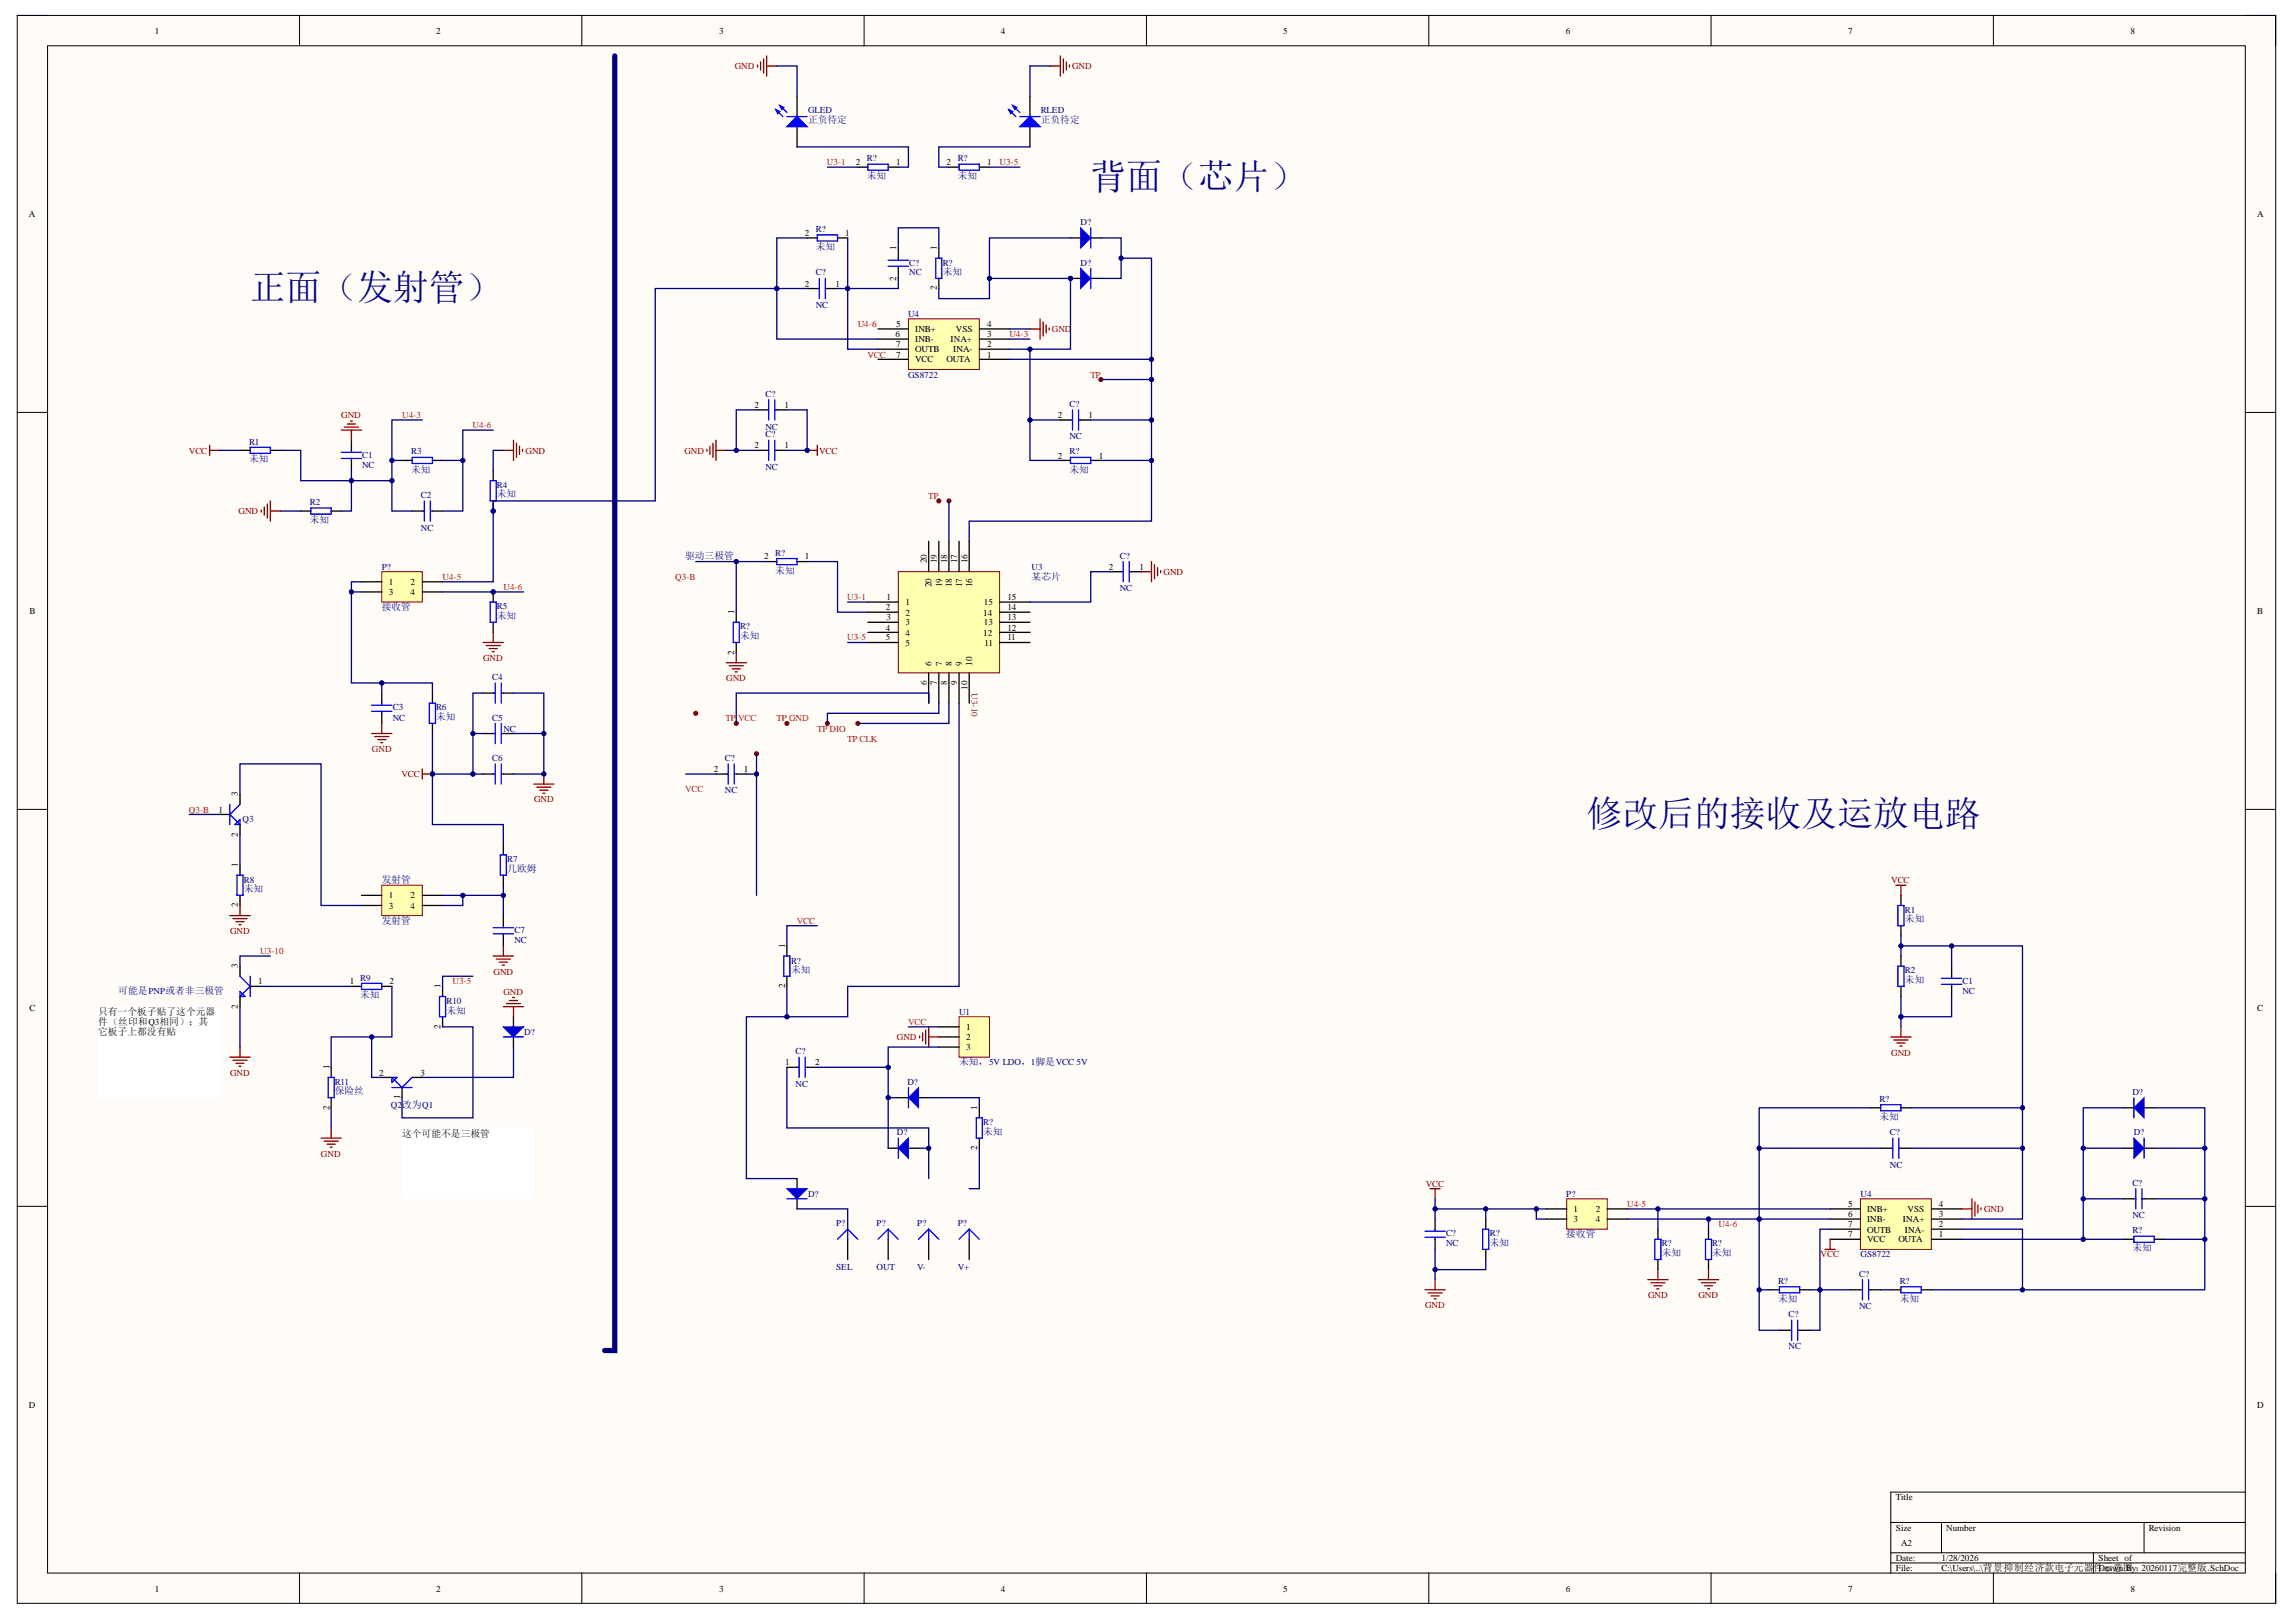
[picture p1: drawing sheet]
<svg xmlns="http://www.w3.org/2000/svg" width="297mm" height="210mm" viewBox="0 0 297 210" stroke-linecap="round" stroke-linejoin="round" font-family="sans-serif">
<defs><g id="words">
<g font-size="4.6" fill="#000080">
<text x="141.1" y="24.5">背面（芯片）</text>
<text x="32.3" y="38.9">正面（发射管）</text>
<text x="205.3" y="106.9">修改后的接收及运放电路</text>
</g>
<g font-size="1.3" fill="#000080">
<text x="104.5" y="15.9">正负待定</text>
<text x="134.6" y="15.9">正负待定</text>
<text x="112.1" y="23.1">未知</text>
<text x="123.9" y="23.1">未知</text>
<text x="105.5" y="32.3">未知</text>
<text x="122" y="35.6">未知</text>
<text x="32.2" y="59.8">未知</text>
<text x="53.2" y="61.2">未知</text>
<text x="64.3" y="64.4">未知</text>
<text x="138.4" y="61.2">未知</text>
<text x="40.1" y="67.7">未知</text>
<text x="88.6" y="72.4">驱动三极管</text>
<text x="100.3" y="74.3">未知</text>
<text x="133.5" y="75">某芯片</text>
<text x="49.4" y="78.9">接收管</text>
<text x="64.3" y="80.1">未知</text>
<text x="95.7" y="82.7">未知</text>
<text x="56.4" y="93.2">未知</text>
<text x="65.6" y="112.9">几欧姆</text>
<text x="31.5" y="115.5">未知</text>
<text x="49.4" y="114.3">发射管</text>
<text x="49.4" y="119.5">发射管</text>
<text x="246.4" y="119.4">未知</text>
<text x="102.3" y="126">未知</text>
<text x="15.3" y="128.7">可能是PNP或者非三极管</text>
<text x="46.6" y="129.2">未知</text>
<text x="57.8" y="131.2">未知</text>
<text x="246.4" y="127.2">未知</text>
<text x="124.1" y="137.9">未知，5V LDO，1脚是VCC 5V</text>
<text x="43.3" y="141.6">保险丝</text>
<text x="52" y="143.4">改为Q1</text>
<text x="127.2" y="146.8">未知</text>
<text x="243.2" y="144.9">未知</text>
<text x="192.7" y="161.3">未知</text>
<text x="202.6" y="160.1">接收管</text>
<text x="275.9" y="161.9">未知</text>
<text x="215" y="162.5">未知</text>
<text x="221.5" y="162.5">未知</text>
<text x="230" y="168.5">未知</text>
<text x="245.8" y="168.5">未知</text>
</g>
<g font-size="1.3">
<text x="12.7" y="131.4">只有一个板子贴了这个元器</text>
<text x="12.7" y="132.6">件（丝印和Q3相同）；其</text>
<text x="12.7" y="134">它板子上都没有贴</text>
<text x="52" y="147.1">这个可能不是三极管</text>
</g>
<g font-size="1.2">
<text x="20" y="4.4">1</text>
<text x="56.4" y="4.4">2</text>
<text x="93" y="4.4">3</text>
<text x="129.5" y="4.4">4</text>
<text x="166" y="4.4">5</text>
<text x="202.6" y="4.4">6</text>
<text x="239.1" y="4.4">7</text>
<text x="275.6" y="4.4">8</text>
<text x="110.7" y="21.4">2</text>
<text x="116" y="21.4">1</text>
<text x="122.5" y="21.4">2</text>
<text x="127.7" y="21.4">1</text>
<text x="3.7" y="28.1">A</text>
<text x="292" y="28.1">A</text>
<text x="104.1" y="30.6">2</text>
<text x="109.4" y="30.6">1</text>
<text x="116" y="32.3" transform="rotate(-90 116 32.3)">1</text>
<text x="121.2" y="32.3" transform="rotate(-90 121.2 32.3)">1</text>
<text x="104.1" y="37.1">2</text>
<text x="108.1" y="37.1">1</text>
<text x="116" y="36.3" transform="rotate(-90 116 36.3)">2</text>
<text x="121.2" y="37.6" transform="rotate(-90 121.2 37.6)">2</text>
<text x="115.9" y="43.7">6</text>
<text x="116" y="42.3">5</text>
<text x="116" y="44.9">7</text>
<text x="116" y="46.3">7</text>
<text x="118.4" y="43">INB+</text>
<text x="118.4" y="44.3">INB-</text>
<text x="118.4" y="45.6">OUTB</text>
<text x="118.4" y="46.9">VCC</text>
<text x="122.5" y="46.9">OUTA</text>
<text x="123" y="44.3">INA+</text>
<text x="123.3" y="45.6">INA-</text>
<text x="123.6" y="43">VSS</text>
<text x="127.7" y="46.3">1</text>
<text x="127.7" y="44.9">2</text>
<text x="127.7" y="43.7">3</text>
<text x="127.7" y="42.3">4</text>
<text x="97.6" y="52.8">2</text>
<text x="101.5" y="52.8">1</text>
<text x="97.6" y="58">2</text>
<text x="101.5" y="58">1</text>
<text x="136.8" y="59.4">2</text>
<text x="136.8" y="54.1">2</text>
<text x="140.8" y="54.1">1</text>
<text x="142.2" y="59.4">1</text>
<text x="50.3" y="75.7">1</text>
<text x="50.3" y="77">3</text>
<text x="53.1" y="75.7">2</text>
<text x="53.1" y="77">4</text>
<text x="98.9" y="72.4">2</text>
<text x="104.1" y="72.4">1</text>
<text x="114.7" y="77.6">1</text>
<text x="119.9" y="72.9" transform="rotate(-90 119.9 72.9)">20</text>
<text x="120.5" y="76" transform="rotate(-90 120.5 76)">20</text>
<text x="121.2" y="72.9" transform="rotate(-90 121.2 72.9)">19</text>
<text x="121.9" y="76" transform="rotate(-90 121.9 76)">19</text>
<text x="122.5" y="72.9" transform="rotate(-90 122.5 72.9)">18</text>
<text x="123.1" y="76" transform="rotate(-90 123.1 76)">18</text>
<text x="123.8" y="72.9" transform="rotate(-90 123.8 72.9)">17</text>
<text x="124.5" y="76" transform="rotate(-90 124.5 76)">17</text>
<text x="125.2" y="72.9" transform="rotate(-90 125.2 72.9)">16</text>
<text x="125.8" y="76" transform="rotate(-90 125.8 76)">16</text>
<text x="130.3" y="77.6">15</text>
<text x="143.4" y="73.7">2</text>
<text x="147.4" y="73.7">1</text>
<text x="3.8" y="79.5">B</text>
<text x="95" y="79.5" transform="rotate(-90 95 79.5)">1</text>
<text x="114.6" y="79">2</text>
<text x="114.6" y="81.6">4</text>
<text x="114.6" y="82.9">5</text>
<text x="114.7" y="80.3">3</text>
<text x="117.1" y="78.3">1</text>
<text x="117.1" y="79.7">2</text>
<text x="117.1" y="80.9">3</text>
<text x="117.1" y="82.3">4</text>
<text x="117.1" y="83.5">5</text>
<text x="127.2" y="82.3">12</text>
<text x="127.2" y="79.7">14</text>
<text x="127.3" y="80.9">13</text>
<text x="127.3" y="78.3">15</text>
<text x="127.4" y="83.5">11</text>
<text x="130.3" y="82.9">11</text>
<text x="130.3" y="81.6">12</text>
<text x="130.3" y="80.3">13</text>
<text x="130.3" y="79">14</text>
<text x="292" y="79.5">B</text>
<text x="95" y="84.7" transform="rotate(-90 95 84.7)">2</text>
<text x="119.9" y="88.7" transform="rotate(-90 119.9 88.7)">6</text>
<text x="120.5" y="86.2" transform="rotate(-90 120.5 86.2)">6</text>
<text x="121.2" y="88.6" transform="rotate(-90 121.2 88.6)">7</text>
<text x="121.9" y="86.2" transform="rotate(-90 121.9 86.2)">7</text>
<text x="122.5" y="88.6" transform="rotate(-90 122.5 88.6)">8</text>
<text x="123.1" y="86.2" transform="rotate(-90 123.1 86.2)">8</text>
<text x="123.8" y="88.6" transform="rotate(-90 123.8 88.6)">9</text>
<text x="124.5" y="86.2" transform="rotate(-90 124.5 86.2)">9</text>
<text x="125.2" y="89.3" transform="rotate(-90 125.2 89.3)">10</text>
<text x="125.8" y="86.2" transform="rotate(-90 125.8 86.2)">10</text>
<text x="92.4" y="99.9">2</text>
<text x="96.2" y="99.9">1</text>
<text x="28.2" y="105.2">1</text>
<text x="30.8" y="103.1" transform="rotate(-90 30.8 103.1)">3</text>
<text x="30.8" y="112.2" transform="rotate(-90 30.8 112.2)">1</text>
<text x="30.8" y="108.3" transform="rotate(-90 30.8 108.3)">2</text>
<text x="30.8" y="117.4" transform="rotate(-90 30.8 117.4)">2</text>
<text x="50.3" y="116.2">1</text>
<text x="50.3" y="117.6">3</text>
<text x="53.1" y="116.2">2</text>
<text x="53.1" y="117.6">4</text>
<text x="30.8" y="125.3" transform="rotate(-90 30.8 125.3)">3</text>
<text x="101.6" y="122.7" transform="rotate(-90 101.6 122.7)">1</text>
<text x="3.8" y="130.9">C</text>
<text x="30.8" y="130.5" transform="rotate(-90 30.8 130.5)">2</text>
<text x="33.4" y="127.4">1</text>
<text x="45.2" y="127.4">1</text>
<text x="50.4" y="127.4">2</text>
<text x="57" y="127.9" transform="rotate(-90 57 127.9)">1</text>
<text x="101.6" y="127.9" transform="rotate(-90 101.6 127.9)">2</text>
<text x="292" y="130.9">C</text>
<text x="57" y="133.1" transform="rotate(-90 57 133.1)">2</text>
<text x="101.6" y="137.9">1</text>
<text x="105.5" y="137.9">2</text>
<text x="125" y="133.3">1</text>
<text x="125" y="134.6">2</text>
<text x="125" y="135.9">3</text>
<text x="42.6" y="143.6" transform="rotate(-90 42.6 143.6)">2</text>
<text x="42.6" y="138.4" transform="rotate(-90 42.6 138.4)">1</text>
<text x="49.1" y="139.2">2</text>
<text x="51.8" y="142.3" transform="rotate(-90 51.8 142.3)">1</text>
<text x="54.4" y="139.2">3</text>
<text x="126.4" y="143.6" transform="rotate(-90 126.4 143.6)">1</text>
<text x="126.4" y="148.9" transform="rotate(-90 126.4 148.9)">2</text>
<text x="203.6" y="156.9">1</text>
<text x="203.6" y="158.1">3</text>
<text x="206.4" y="156.9">2</text>
<text x="206.4" y="158.1">4</text>
<text x="239.1" y="156.2">5</text>
<text x="239.1" y="157.5">6</text>
<text x="239.1" y="158.8">7</text>
<text x="239.1" y="160.1">7</text>
<text x="241.5" y="156.9">INB+</text>
<text x="241.5" y="158.1">INB-</text>
<text x="241.5" y="159.5">OUTB</text>
<text x="241.5" y="160.8">VCC</text>
<text x="245.6" y="160.8">OUTA</text>
<text x="246.2" y="158.1">INA+</text>
<text x="246.4" y="159.5">INA-</text>
<text x="246.8" y="156.9">VSS</text>
<text x="250.8" y="160.1">1</text>
<text x="250.8" y="158.8">2</text>
<text x="250.8" y="157.5">3</text>
<text x="250.8" y="156.2">4</text>
<text x="3.7" y="182.2">D</text>
<text x="292" y="182.2">D</text>
<text x="245.3" y="194.1">Title</text>
<text x="245.3" y="198.1">Size</text>
<text x="245.3" y="202">Date:</text>
<text x="245.3" y="203.3">File:</text>
<text x="245.9" y="200.1">A2</text>
<text x="251.2" y="202">1/28/2026</text>
<text x="251.2" y="203.3">C:\Users\..\背景抑制经济款电子元器件示意图</text>
<text x="251.8" y="198.1">Number</text>
<text x="271.5" y="202">Sheet of</text>
<text x="271.5" y="203.3">Drawn By:- 20260117完整版.SchDoc</text>
<text x="278" y="198.1">Revision</text>
<text x="20" y="206">1</text>
<text x="56.4" y="206">2</text>
<text x="93" y="206">3</text>
<text x="129.5" y="206">4</text>
<text x="166" y="206">5</text>
<text x="202.6" y="206">6</text>
<text x="239.1" y="206">7</text>
<text x="275.6" y="206">8</text>
</g>
<g font-size="1.2" fill="#800000">
<text x="95.1" y="8.9">GND</text>
<text x="138.7" y="8.9">GND</text>
<text x="136.1" y="43">GND</text>
<text x="24.4" y="58.7">VCC</text>
<text x="44.1" y="54.1">GND</text>
<text x="68" y="58.7">GND</text>
<text x="88.5" y="58.7">GND</text>
<text x="106" y="58.7">VCC</text>
<text x="30.9" y="66.6">GND</text>
<text x="150.5" y="74.4">GND</text>
<text x="62.5" y="85.5">GND</text>
<text x="94" y="88.1">GND</text>
<text x="48.1" y="97.3">GND</text>
<text x="51.9" y="100.6">VCC</text>
<text x="69.1" y="103.8">GND</text>
<text x="244.7" y="114.3">VCC</text>
<text x="29.8" y="120.9">GND</text>
<text x="63.9" y="126.1">GND</text>
<text x="65.1" y="128.7">GND</text>
<text x="116" y="134.6">GND</text>
<text x="244.7" y="136.6">GND</text>
<text x="29.8" y="139.2">GND</text>
<text x="41.5" y="149.7">GND</text>
<text x="184.5" y="153.6">VCC</text>
<text x="256.7" y="156.9">GND</text>
<text x="213.2" y="167.9">GND</text>
<text x="219.7" y="167.9">GND</text>
<text x="235.5" y="162.7">VCC</text>
<text x="184.4" y="169.3">GND</text>
</g>
<g font-size="1.2" fill="#000080">
<text x="104.5" y="14.6">GLED</text>
<text x="134.6" y="14.6">RLED</text>
<text x="112.1" y="20.9">R?</text>
<text x="123.9" y="20.9">R?</text>
<text x="139.8" y="29.1">D?</text>
<text x="105.5" y="30.1">R?</text>
<text x="105.5" y="35.6">C?</text>
<text x="117.6" y="34.4">C?</text>
<text x="117.6" y="35.6">NC</text>
<text x="122" y="34.4">R?</text>
<text x="139.8" y="34.4">D?</text>
<text x="105.5" y="39.9">NC</text>
<text x="117.5" y="41.1">U4</text>
<text x="99" y="51.4">C?</text>
<text x="117.5" y="48.9">GS8722</text>
<text x="138.4" y="52.7">C?</text>
<text x="32.2" y="57.5">R1</text>
<text x="46.9" y="59.2">C1</text>
<text x="53.2" y="58.8">R3</text>
<text x="99" y="56.6">C?</text>
<text x="99" y="55.6">NC</text>
<text x="138.4" y="58.8">R?</text>
<text x="138.4" y="56.8">NC</text>
<text x="40.1" y="65.4">R2</text>
<text x="46.9" y="60.6">NC</text>
<text x="54.5" y="64.5">C2</text>
<text x="64.3" y="63.2">R4</text>
<text x="99" y="60.8">NC</text>
<text x="54.5" y="68.7">NC</text>
<text x="100.3" y="71.9">R?</text>
<text x="49.4" y="73.7">P?</text>
<text x="133.5" y="73.7">U3</text>
<text x="144.9" y="72.3">C?</text>
<text x="144.9" y="76.5">NC</text>
<text x="64.3" y="78.8">R5</text>
<text x="95.7" y="81.4">R?</text>
<text x="63.7" y="88">C4</text>
<text x="50.8" y="91.9">C3</text>
<text x="50.8" y="93.3">NC</text>
<text x="56.4" y="91.9">R6</text>
<text x="63.7" y="93.3">C5</text>
<text x="65.1" y="94.7">NC</text>
<text x="63.7" y="98.5">C6</text>
<text x="93.8" y="98.5">C?</text>
<text x="31.4" y="106.4">Q3</text>
<text x="93.8" y="102.6">NC</text>
<text x="65.6" y="111.6">R7</text>
<text x="31.5" y="114.2">R8</text>
<text x="246.4" y="118.1">R1</text>
<text x="66.6" y="120.7">C7</text>
<text x="66.6" y="122.1">NC</text>
<text x="102.3" y="124.7">R?</text>
<text x="246.4" y="126">R2</text>
<text x="46.6" y="126.9">R9</text>
<text x="57.8" y="129.9">R10</text>
<text x="124.1" y="131.4">U1</text>
<text x="253.9" y="127.3">C1</text>
<text x="253.9" y="128.6">NC</text>
<text x="67.8" y="134">D?</text>
<text x="102.9" y="136.4">C?</text>
<text x="43.3" y="140.4">R11</text>
<text x="50.6" y="143.4">Q2</text>
<text x="102.9" y="140.7">NC</text>
<text x="117.4" y="140.4">D?</text>
<text x="243.2" y="142.6">R?</text>
<text x="275.9" y="141.7">D?</text>
<text x="116" y="146.9">D?</text>
<text x="127.2" y="145.6">R?</text>
<text x="244.5" y="146.9">C?</text>
<text x="276" y="146.9">D?</text>
<text x="104.5" y="154.9">D?</text>
<text x="202.6" y="154.9">P?</text>
<text x="240.7" y="154.9">U4</text>
<text x="244.5" y="151.1">NC</text>
<text x="275.9" y="153.4">C?</text>
<text x="108.2" y="158.7">P?</text>
<text x="113.4" y="158.7">P?</text>
<text x="118.7" y="158.7">P?</text>
<text x="123.9" y="158.7">P?</text>
<text x="187.1" y="160">C?</text>
<text x="187.1" y="161.3">NC</text>
<text x="192.7" y="160">R?</text>
<text x="215" y="161.3">R?</text>
<text x="221.5" y="161.3">R?</text>
<text x="275.9" y="159.6">R?</text>
<text x="275.9" y="157.6">NC</text>
<text x="108.2" y="164.3">SEL</text>
<text x="113.4" y="164.3">OUT</text>
<text x="118.7" y="164.3">V-</text>
<text x="123.9" y="164.3">V+</text>
<text x="230" y="166.2">R?</text>
<text x="240.5" y="165.2">C?</text>
<text x="240.7" y="162.7">GS8722</text>
<text x="245.8" y="166.2">R?</text>
<text x="231.4" y="170.5">C?</text>
<text x="240.5" y="169.4">NC</text>
<text x="231.4" y="174.6">NC</text>
</g>
<g font-size="1.2" fill="#f00">
<text x="107" y="21.4">U3-1</text>
<text x="129.3" y="21.4">U3-5</text>
<text x="111" y="42.3">U4-6</text>
<text x="112.2" y="46.3">VCC</text>
<text x="130.6" y="43.7">U4-3</text>
<text x="141.1" y="48.9">TP</text>
<text x="52" y="54.1">U4-3</text>
<text x="61.1" y="55.4">U4-6</text>
<text x="120.1" y="64.6">TP</text>
<text x="57.3" y="75">U4-5</text>
<text x="65.1" y="76.4">U4-6</text>
<text x="87.4" y="75">Q3-B</text>
<text x="109.6" y="77.6">U3-1</text>
<text x="109.6" y="82.9">U3-5</text>
<text x="125.7" y="89.7" transform="rotate(90 125.7 89.7)">U3-10</text>
<text x="93.9" y="93.3">TP</text>
<text x="95.5" y="93.3">VCC</text>
<text x="100.5" y="93.3">TP GND</text>
<text x="105.7" y="94.7">TP DIO</text>
<text x="109.6" y="96">TP CLK</text>
<text x="24.4" y="105.2">Q3-B</text>
<text x="88.6" y="102.6">VCC</text>
<text x="103.1" y="119.5">VCC</text>
<text x="33.7" y="123.5">U3-10</text>
<text x="58.5" y="127.4">U3-5</text>
<text x="117.5" y="132.6">VCC</text>
<text x="210.5" y="156.2">U4-5</text>
<text x="222.3" y="158.8">U4-6</text>
</g>
</g></defs>
<path d="M2.2 2h292.2v205.5h-292.2z" fill-rule="evenodd" fill="#fffcf8"/>
<path d="M2.2 2h292.2v205.5h-292.2z" fill="none" stroke="#000" stroke-width=".13"/>
<path d="M6.2 5.9h284.3v197.7h-284.3z" fill-rule="evenodd" fill="#fffcf8"/>
<g fill="none" stroke="#000" stroke-width=".13">
<path d="M2.2 2h4M6.2 5.9h284.3v197.7h-284.3zM38.7 2v3.9M75.3 2v3.9M111.8 2v3.9M148.3 2v3.9M184.8 2v3.9M221.4 2v3.9M257.9 2v3.9M290.5 2h3.9v3.9M2.2 53.4h4M290.5 53.4h3.9"/>
<path d="M2.2 104.7h4M290.5 104.7h3.9M2.2 156.1h4M290.5 156.1h3.9M244.6 197h45.9M251.2 197v4M277.4 197v4M290.5 193.1h-45.9v10.5M38.7 203.6v3.9M75.3 203.6v3.9M111.8 203.6v3.9M148.3 203.6v3.9"/>
<path d="M184.8 203.6v3.9M221.4 203.6v3.9M244.6 201h45.9M244.6 202.3h45.9M257.9 203.6v3.9M270.8 201v2.6M294.4 203.6v3.9"/>
</g>
<path d="M94.2 98.9v2.6M95 98.9v2.6M93.9 100.2h.3M95 100.2h.3" fill="none" stroke="#00f" stroke-width=".17"/>
<path d="M103.1 12.5v2.6M103.1 16.4v2.6M92.6 100.2h1.3M95.3 100.2h1.3" fill="none" stroke="#000" stroke-width=".17"/>
<path d="M101.8 16.4l1.3-1.3 1.3 1.3z" fill="#00f"/>
<path d="M100.4 14.2l.9 .9M100.9 13.6l.9 1M101.8 16.4l1.3-1.3 1.3 1.3z" fill="none" stroke="#00f" stroke-width=".17"/>
<path d="M100.9 13.6l.5 .3-.3 .3z" fill="#00f"/>
<path d="M100.9 13.6l.5 .3-.3 .3z" fill="none" stroke="#00f" stroke-width=".17"/>
<path d="M100.4 14.2l.5 .2-.3 .3z" fill="#00f"/>
<path d="M100.4 14.2l.5 .2-.3 .3zM101.8 15.1h2.6" fill="none" stroke="#00f" stroke-width=".17"/>
<path d="M98 8.4v.3M98.4 8v1.1M98.8 7.6v1.9M99.2 7.2v2.6M99.2 8.5h1.3" fill="none" stroke="#800000" stroke-width=".17"/>
<path d="M133.2 12.5v2.6M133.2 16.4v2.6" fill="none" stroke="#000" stroke-width=".17"/>
<path d="M133.2 15.1l1.4 1.3h-2.7z" fill="#00f"/>
<path d="M130.5 14.2l.9 .9M131 13.6l.9 1M133.2 15.1l1.4 1.3h-2.7z" fill="none" stroke="#00f" stroke-width=".17"/>
<path d="M131 13.6l.5 .3-.2 .3z" fill="#00f"/>
<path d="M131 13.6l.5 .3-.2 .3z" fill="none" stroke="#00f" stroke-width=".17"/>
<path d="M130.5 14.2l.5 .2-.2 .3z" fill="#00f"/>
<path d="M130.5 14.2l.5 .2-.2 .3zM131.9 15.1h2.7" fill="none" stroke="#00f" stroke-width=".17"/>
<path d="M135.9 8.5h1.3M137.2 7.2v2.6M137.6 7.6v1.9M138 8v1.1M138.4 8.4v.3" fill="none" stroke="#800000" stroke-width=".17"/>
<path d="M116.2 74h13.1v13.1h-13.1z" fill-rule="evenodd" fill="#ffffb0"/>
<path d="M116.2 74h13.1v13.1h-13.1z" fill="none" stroke="#800000" stroke-width=".13"/>
<g fill="none" stroke="#000" stroke-width=".17">
<path d="M112.3 77.9h3.9M112.3 79.2h3.9M120.1 70.1v3.9M121.5 70.1v3.9M122.8 70.1v3.9M124.1 70.1v3.9M125.4 70.1v3.9M129.3 77.9h3.9M129.3 79.2h3.9M112.3 80.5h3.9M112.3 81.8h3.9M112.3 83.1h3.9"/>
<path d="M120.1 87.1v3.9M121.5 87.1v3.9M122.8 87.1v3.9M124.1 87.1v3.9M125.4 87.1v3.9M129.3 80.5h3.9M129.3 81.8h3.9M129.3 83.1h3.9"/>
</g>
<circle cx="121.5" cy="64.8" r=".26" fill="#800000"/>
<circle cx="121.5" cy="64.8" r=".26" fill="none" stroke="#800000" stroke-width=".13"/>
<circle cx="122.8" cy="64.8" r=".26" fill="#800000"/>
<circle cx="122.8" cy="64.8" r=".26" fill="none" stroke="#800000" stroke-width=".13"/>
<circle cx="97.9" cy="97.5" r=".26" fill="#800000"/>
<circle cx="97.9" cy="97.5" r=".26" fill="none" stroke="#800000" stroke-width=".13"/>
<circle cx="90" cy="92.3" r=".26" fill="#800000"/>
<circle cx="90" cy="92.3" r=".26" fill="none" stroke="#800000" stroke-width=".13"/>
<path d="M124.1 131.6h3.9v5.2h-3.9z" fill-rule="evenodd" fill="#ffffb0"/>
<path d="M124.1 131.6h3.9v5.2h-3.9z" fill="none" stroke="#800000" stroke-width=".13"/>
<path d="M121.5 132.9h2.6M121.5 134.2h2.6M121.5 135.5h2.6M116.2 142h1.3M118.8 142h1.3M126.7 143.4v1.3M126.7 147.3v1.3M109.7 160.4v2.6M114.9 160.4v2.6M120.1 160.4v2.6M125.4 160.4v2.6" fill="none" stroke="#000" stroke-width=".17"/>
<g fill="none" stroke="#00f" stroke-width=".17">
<path d="M109.7 159.1l1.3 1.3M109.7 159.1l-1.3 1.3M109.7 159.1v1.3M114.9 159.1l1.3 1.3M114.9 159.1l-1.3 1.3M114.9 159.1v1.3M120.1 159.1l1.4 1.3M120.1 159.1l-1.3 1.3M120.1 159.1v1.3M125.4 159.1l1.3 1.3M125.4 159.1l-1.3 1.3M125.4 159.1v1.3"/>
<path d="M126.3 144.7h.8v2.6h-.8z"/>
</g>
<path d="M117.5 142l1.3-1.3v2.7z" fill="#0000bf"/>
<path d="M117.5 142l1.3-1.3v2.7z" fill="none" stroke="#00f" stroke-width=".13"/>
<path d="M117.5 140.7v2.7" fill="none" stroke="#00f" stroke-width=".17"/>
<path d="M114.9 148.6h1.3M117.5 148.6h1.3" fill="none" stroke="#000" stroke-width=".17"/>
<path d="M116.2 148.6l1.3-1.3v2.6z" fill="#0000bf"/>
<path d="M116.2 148.6l1.3-1.3v2.6z" fill="none" stroke="#00f" stroke-width=".13"/>
<path d="M103.1 138.1h.3M103.4 136.8v2.6M104.2 136.8v2.6M104.2 138.1h.2M116.2 147.3v2.6" fill="none" stroke="#00f" stroke-width=".17"/>
<path d="M101.8 138.1h1.3M104.4 138.1h1.3M103.1 152.5v1.3M103.1 155.1v1.3" fill="none" stroke="#000" stroke-width=".17"/>
<path d="M101.8 153.8h2.6l-1.3 1.3z" fill="#0000bf"/>
<path d="M101.8 153.8h2.6l-1.3 1.3z" fill="none" stroke="#00f" stroke-width=".13"/>
<g fill="none" stroke="#00f" stroke-width=".17">
<path d="M105.7 30.4h2.7v.8h-2.7zM105.7 37.3h.3M106 36v2.6M106.8 36v2.6M106.8 37.3h.2M114.9 33.7h2.6M114.9 34.5h2.6M116.2 33.4v.3M116.2 34.5v.2M121.1 33.4h.7v2.6h-.7zM99.2 58.3h.2M99.4 57v2.6"/>
<path d="M100.2 57v2.6M100.2 58.3h.3M138.5 59.2h2.6v.8h-2.6zM138.5 54.4h.3M138.8 53v2.7M139.5 53v2.7M139.5 54.4h.3M100.5 72.3h2.6v.8h-2.6zM145 74h.3M145.3 72.7v2.6M146.1 72.7v2.6M146.1 74h.2"/>
<path d="M94.9 80.5h.7v2.6h-.7zM101.8 155.1h2.6"/>
</g>
<g fill="none" stroke="#000" stroke-width=".17">
<path d="M104.4 30.8h1.3M104.4 37.3h1.3M107 37.3h1.4M108.4 30.8h1.3M116.2 32.1v1.3M116.2 34.7v1.3M121.5 32.1v1.3M121.5 36v1.3M138.5 30.8h1.3M141.1 30.8h1.3M97.9 58.3h1.3M100.5 58.3h1.3"/>
<path d="M137.2 59.6h1.3M137.2 54.4h1.3M139.8 54.4h1.3M141.1 59.6h1.3M95.3 79.2v1.3M99.2 72.7h1.3M103.1 72.7h1.3M143.7 74h1.3M146.3 74h1.4M95.3 83.1v1.4"/>
</g>
<path d="M139.8 29.5l1.3 1.3-1.3 1.3z" fill="#0000bf"/>
<path d="M139.8 29.5l1.3 1.3-1.3 1.3z" fill="none" stroke="#00f" stroke-width=".13"/>
<path d="M141.1 29.5v2.6" fill="none" stroke="#00f" stroke-width=".17"/>
<circle cx="138.5" cy="36" r=".26" fill="#000080"/>
<circle cx="138.5" cy="36" r=".26" fill="none" stroke="#000080" stroke-width=".13"/>
<path d="M138.5 36h1.3" fill="none" stroke="#000" stroke-width=".17"/>
<circle cx="138.5" cy="36" r=".26" fill="#000080"/>
<circle cx="138.5" cy="36" r=".26" fill="none" stroke="#000080" stroke-width=".13"/>
<path d="M141.1 36h1.3" fill="none" stroke="#000" stroke-width=".17"/>
<path d="M139.8 34.7l1.3 1.3-1.3 1.3z" fill="#0000bf"/>
<path d="M139.8 34.7l1.3 1.3-1.3 1.3z" fill="none" stroke="#00f" stroke-width=".13"/>
<path d="M112.3 21.2h2.6v.8h-2.6zM124.1 21.2h2.6v.8h-2.6zM141.1 34.7v2.6" fill="none" stroke="#00f" stroke-width=".17"/>
<path d="M111 21.6h1.3M114.9 21.6h1.3M122.8 21.6h1.3M126.7 21.6h1.3" fill="none" stroke="#000" stroke-width=".17"/>
<circle cx="95.2" cy="93.6" r=".26" fill="#800000"/>
<circle cx="95.2" cy="93.6" r=".26" fill="none" stroke="#800000" stroke-width=".13"/>
<circle cx="101.8" cy="93.6" r=".26" fill="#800000"/>
<circle cx="101.8" cy="93.6" r=".26" fill="none" stroke="#800000" stroke-width=".13"/>
<circle cx="107" cy="93.6" r=".26" fill="#800000"/>
<circle cx="107" cy="93.6" r=".26" fill="none" stroke="#800000" stroke-width=".13"/>
<circle cx="111" cy="93.6" r=".26" fill="#800000"/>
<circle cx="111" cy="93.6" r=".26" fill="none" stroke="#800000" stroke-width=".13"/>
<circle cx="142.4" cy="49.1" r=".26" fill="#800000"/>
<circle cx="142.4" cy="49.1" r=".26" fill="none" stroke="#800000" stroke-width=".13"/>
<path d="M117.5 41.3h9.2v6.5h-9.2z" fill-rule="evenodd" fill="#ffffb0"/>
<path d="M117.5 41.3h9.2v6.5h-9.2z" fill="none" stroke="#800000" stroke-width=".13"/>
<path d="M113.6 46.5h3.9M113.6 45.2h3.9M113.6 43.9h3.9M113.6 42.6h3.9M126.7 46.5h3.9M126.7 45.2h3.9M126.7 43.9h3.9M126.7 42.6h3.9" fill="none" stroke="#000" stroke-width=".17"/>
<path d="M91.5 58.1v.3M91.8 57.8v1M92.2 57.4v1.8M92.6 57v2.6M92.6 58.3h1.3M104.4 58.3h1.3M105.7 57.6v1.3M133.2 42.6h1.4M134.6 41.3v2.6M135 41.7v1.8M135.3 42v1.1M135.7 42.4v.3" fill="none" stroke="#800000" stroke-width=".17"/>
<circle cx="104.4" cy="58.3" r=".26" fill="#000080"/>
<circle cx="104.4" cy="58.3" r=".26" fill="none" stroke="#000080" stroke-width=".13"/>
<path d="M147.7 74h1.3M149 72.7v2.6M149.4 73.1v1.8M149.8 73.5v1M150.2 73.9v.2M93.9 85.8h2.7M94.3 86.2h1.9M94.7 86.6h1.1M95.1 86.9h.3M95.3 84.5v1.3" fill="none" stroke="#800000" stroke-width=".17"/>
<path d="M99.2 53h.2M99.4 51.7v2.7M100.2 51.7v2.7M100.2 53h.3" fill="none" stroke="#00f" stroke-width=".17"/>
<path d="M97.9 53h1.3M100.5 53h1.3" fill="none" stroke="#000" stroke-width=".17"/>
<path d="M49.4 74h5.2v3.9h-5.2z" fill-rule="evenodd" fill="#ffffb0"/>
<path d="M49.4 74h5.2v3.9h-5.2z" fill="none" stroke="#800000" stroke-width=".13"/>
<path d="M46.8 75.3h2.6M46.8 76.6h2.6M54.6 75.3h2.7M54.6 76.6h2.7" fill="none" stroke="#000" stroke-width=".17"/>
<circle cx="63.8" cy="76.6" r=".26" fill="#000080"/>
<circle cx="63.8" cy="76.6" r=".26" fill="none" stroke="#000080" stroke-width=".13"/>
<path d="M63.8 76.6v1.3M63.8 80.5v1.3" fill="none" stroke="#000" stroke-width=".17"/>
<circle cx="63.8" cy="76.6" r=".26" fill="#000080"/>
<circle cx="63.8" cy="76.6" r=".26" fill="none" stroke="#000080" stroke-width=".13"/>
<path d="M53.3 59.2h2.6v.8h-2.6zM54.6 66.1h.3M54.9 64.8v2.6M55.7 64.8v2.6M55.7 66.1h.2M63.4 77.9h.8v2.6h-.8z" fill="none" stroke="#00f" stroke-width=".17"/>
<path d="M62.5 83.1h2.6M62.9 83.5h1.8M63.3 83.9h1M63.7 84.3h.2M63.8 81.8v1.3" fill="none" stroke="#800000" stroke-width=".17"/>
<path d="M52 59.6h1.3M55.9 59.6h1.4M53.3 66.1h1.3M55.9 66.1h1.4" fill="none" stroke="#000" stroke-width=".17"/>
<circle cx="63.8" cy="66.1" r=".26" fill="#000080"/>
<circle cx="63.8" cy="66.1" r=".26" fill="none" stroke="#000080" stroke-width=".13"/>
<path d="M63.8 60.9v1.3M63.8 64.8v1.3" fill="none" stroke="#000" stroke-width=".17"/>
<circle cx="63.8" cy="66.1" r=".26" fill="#000080"/>
<circle cx="63.8" cy="66.1" r=".26" fill="none" stroke="#000080" stroke-width=".13"/>
<g fill="none" stroke="#00f" stroke-width=".17">
<path d="M32.4 57.9h2.6v.8h-2.6zM44.2 58.5h2.6M44.2 59.3h2.6M45.5 58.3v.2M45.5 59.3v.3M40.2 65.7h2.6v.8h-2.6zM63.4 62.2h.8v2.6h-.8zM48.1 91.3h2.6M48.1 92h2.6M49.4 91v.3M49.4 92v.3M55.5 91h.8v2.6h-.8z"/>
<path d="M64.1 98.9v2.6M64.9 98.9v2.6M63.8 100.2h.3M64.9 100.2h.2"/>
</g>
<path d="M31 58.3h1.4M35 58.3h1.3M45.5 57v1.3M45.5 59.6v1.3M38.9 66.1h1.3M42.8 66.1h1.4M49.4 89.7v1.3M49.4 92.3v1.3M55.9 89.7v1.3M55.9 93.6v1.3M62.5 100.2h1.3M65.1 100.2h1.3" fill="none" stroke="#000" stroke-width=".17"/>
<g fill="none" stroke="#800000" stroke-width=".17">
<path d="M44.2 55.7h2.6M44.5 55.3h1.9M44.9 54.9h1.1M45.3 54.5h.3M45.5 55.7v1.3M65.1 58.3h1.3M66.4 57v2.6M66.8 57.4v1.8M67.2 57.8v1M67.6 58.1v.3M33.8 66v.3M34.2 65.6v1.1"/>
<path d="M34.6 65.2v1.8M35 64.8v2.6M35 66.1h1.3M119 134.1v.2M119.4 133.7v1M119.8 133.3v1.8M120.1 132.9v2.6M120.1 134.2h1.4"/>
</g>
<path d="M49.4 114.6h5.2v3.9h-5.2z" fill-rule="evenodd" fill="#ffffb0"/>
<path d="M49.4 114.6h5.2v3.9h-5.2z" fill="none" stroke="#800000" stroke-width=".13"/>
<g fill="none" stroke="#000" stroke-width=".17">
<path d="M28.4 105.4h1.3M31 102.8v1.3M31 106.7v1.3M31 111.9v1.3M31 115.9v1.3M46.8 115.9h2.6M46.8 117.2h2.6M54.6 115.9h2.7M54.6 117.2h2.7M65.1 109.3v1.3M65.1 113.2v1.4M65.1 118.5v1.3"/>
<path d="M31 125v1.3M31 129v1.3M32.4 127.6h1.3M45.5 127.6h1.3M49.4 139.4h1.3M49.4 127.6h1.3M53.3 139.4h1.3M57.3 127.6v1.4M57.3 131.6v1.3M65.1 121.1v1.3M66.4 131.6v1.3M66.4 134.2v1.3"/>
<path d="M52 140.7v1.3"/>
</g>
<g fill="none" stroke="#00f" stroke-width=".17">
<path d="M29.7 104.1v2.6M30.4 106.7l.6-.6v.6zM30.7 113.2h.7v2.7h-.7zM31 104.1l-1.3 1.3 1.3 1.3M64.7 110.6h.8v2.6h-.8zM65.1 119.8v.3M31 128.3l.7 .7h-.7zM31 126.3l1.4 1.3-1.4 1.4M32.4 126.3v2.7M46.8 127.3h2.6v.7h-2.6zM50.7 139.4l1.3 1.3 1.3-1.3M50.7 139.4h.7l-.7 .7z"/>
<path d="M56.9 129h.7v2.6h-.7zM63.8 120.8h2.6M63.8 120.1h2.6M65.1 120.8v.3M50.7 140.7h2.6"/>
</g>
<path d="M65.1 132.9h2.6l-1.3 1.3z" fill="#0000bf"/>
<path d="M65.1 132.9h2.6l-1.3 1.3z" fill="none" stroke="#00f" stroke-width=".13"/>
<path d="M42.5 139.4h.7v2.6h-.7zM65.1 134.2h2.6M101.4 123.7h.8v2.6h-.8z" fill="none" stroke="#00f" stroke-width=".17"/>
<g fill="none" stroke="#800000" stroke-width=".17">
<path d="M48.1 94.9h2.6M48.5 95.3h1.8M48.9 95.7h1M49.3 96.1h.2M49.4 93.6v1.3M29.7 118.5h2.7M30.1 118.9h1.9M30.5 119.3h1.1M30.9 119.7h.3M31 117.2v1.3M69 101.5h2.7M69.4 101.9h1.9"/>
<path d="M69.8 102.3h1.1M70.2 102.7h.3M70.4 100.2v1.3M63.8 123.7h2.6M64.2 124.1h1.8M64.6 124.5h1M65 124.9h.2M65.1 122.4v1.3M65.1 130.3h2.6M65.5 129.9h1.8M65.9 129.5h1.1M66.3 129.1h.3"/>
<path d="M66.4 130.3v1.3"/>
</g>
<path d="M42.8 138.1v1.3M101.8 122.4v1.3M101.8 126.3v1.3M42.8 142v1.4" fill="none" stroke="#000" stroke-width=".17"/>
<circle cx="70.4" cy="100.2" r=".26" fill="#000080"/>
<circle cx="70.4" cy="100.2" r=".26" fill="none" stroke="#000080" stroke-width=".13"/>
<path d="M54.6 99.5v1.3M54.6 100.2h1.3" fill="none" stroke="#800000" stroke-width=".17"/>
<circle cx="55.9" cy="100.2" r=".26" fill="#000080"/>
<circle cx="55.9" cy="100.2" r=".26" fill="none" stroke="#000080" stroke-width=".13"/>
<path d="M41.5 147.3h2.7M41.9 147.7h1.9M42.3 148.1h1.1M42.7 148.5h.3M42.8 146v1.3" fill="none" stroke="#800000" stroke-width=".17"/>
<path d="M12.7 130.3h15.7v11.7h-15.7z" fill-rule="evenodd" fill="#fff"/>
<path d="M12.7 130.3h15.7v11.7h-15.7z" fill="none" stroke="#fff" stroke-width=".13"/>
<path d="M52 146h17v9.1h-17z" fill-rule="evenodd" fill="#fff"/>
<path d="M52 146h17v9.1h-17z" fill="none" stroke="#fff" stroke-width=".13"/>
<path d="M27.1 57.6v1.3M27.1 58.3h1.3M29.7 136.8h2.7M30.1 137.2h1.9M30.5 137.6h1.1M30.9 138h.3M31 135.5v1.3" fill="none" stroke="#800000" stroke-width=".17"/>
<path d="M240.7 155.1h9.2v6.6h-9.2z" fill-rule="evenodd" fill="#ffffb0"/>
<path d="M240.7 155.1h9.2v6.6h-9.2z" fill="none" stroke="#800000" stroke-width=".13"/>
<g fill="none" stroke="#000" stroke-width=".17">
<path d="M62.5 94.9h1.3M62.5 89.7h1.3M65.1 94.9h1.3M65.1 89.7h1.3M245.9 115.9v1.3M245.9 119.8v1.3M245.9 123.7v1.3M245.9 127.6v1.4M252.5 125v1.3M252.5 127.6v1.4M236.8 159.1h3.9M236.8 157.8h3.9"/>
<path d="M236.8 156.4h3.9M249.9 159.1h3.9M249.9 157.8h3.9M249.9 156.4h3.9M236.8 160.4h3.9M249.9 160.4h3.9"/>
</g>
<path d="M245.3 114.6h1.3M245.9 114.6v1.3M244.6 134.2h2.6M245 134.6h1.9M245.4 135h1.1M245.8 135.4h.3M245.9 132.9v1.3" fill="none" stroke="#800000" stroke-width=".17"/>
<g fill="none" stroke="#00f" stroke-width=".17">
<path d="M63.8 94.9h.3M63.8 89.7h.3M64.1 88.4v2.6M64.1 93.6v2.6M64.9 88.4v2.6M64.9 93.6v2.6M64.9 94.9h.2M64.9 89.7h.2M245.5 117.2h.8v2.6h-.8zM245.5 125h.8v2.6h-.8zM251.2 126.6h2.6M251.2 127.4h2.6"/>
<path d="M252.5 126.3v.3M252.5 127.4v.2"/>
</g>
<path d="M202.7 155.1h5.2v4h-5.2z" fill-rule="evenodd" fill="#ffffb0"/>
<path d="M202.7 155.1h5.2v4h-5.2z" fill="none" stroke="#800000" stroke-width=".13"/>
<g fill="none" stroke="#000" stroke-width=".17">
<path d="M200.1 156.4h2.6M200.1 157.8h2.6M207.9 156.4h2.7M207.9 157.8h2.7M214.5 159.1v1.3M221 159.1v1.3M274.8 143.4h1.3M277.4 143.4h1.3M214.5 163v1.3M221 163v1.3M228.9 166.9h1.3M230.2 172.2h1.3"/>
<path d="M232.8 166.9h1.3M232.8 172.2h1.3M239.4 166.9h1.3M242 166.9h1.3M244.6 166.9h1.3M248.6 166.9h1.3"/>
</g>
<path d="M214.1 160.4h.8v2.6h-.8zM220.6 160.4h.8v2.6h-.8zM230.2 166.5h2.6v.8h-2.6zM231.5 172.2h.3M231.8 170.8v2.7M232.6 170.8v2.7M232.6 172.2h.2M240.7 166.9h.3M241 165.6v2.6M241.7 165.6v2.6M241.7 166.9h.3M245.9 166.5h2.7v.8h-2.7z" fill="none" stroke="#00f" stroke-width=".17"/>
<path d="M213.2 165.6h2.6M213.6 166h1.8M214 166.4h1M214.4 166.8h.2M214.5 164.3v1.3M219.7 165.6h2.6M220.1 166h1.9M220.5 166.4h1.1M220.9 166.8h.3M221 164.3v1.3" fill="none" stroke="#800000" stroke-width=".17"/>
<path d="M276.1 143.4l1.3-1.3v2.6z" fill="#0000bf"/>
<path d="M276.1 143.4l1.3-1.3v2.6z" fill="none" stroke="#00f" stroke-width=".13"/>
<path d="M276.1 142.1v2.6" fill="none" stroke="#00f" stroke-width=".17"/>
<path d="M274.8 148.6h1.3M277.4 148.6h1.3" fill="none" stroke="#000" stroke-width=".17"/>
<path d="M276.1 147.3l1.3 1.3-1.3 1.3z" fill="#0000bf"/>
<path d="M276.1 147.3l1.3 1.3-1.3 1.3z" fill="none" stroke="#00f" stroke-width=".13"/>
<g fill="none" stroke="#00f" stroke-width=".17">
<path d="M184.4 159.3h2.6M185.7 159.1v.2M191.8 159.1h.8v2.6h-.8zM243.3 143h2.6v.8h-2.6zM244.6 148.6h.3M244.9 147.3v2.6M245.7 147.3v2.6M245.7 148.6h.2M276.1 160h2.6v.8h-2.6zM276.1 155.1h.2M276.3 153.8v2.6M277.1 153.8v2.6"/>
<path d="M277.1 155.1h.3M277.4 147.3v2.6M184.4 160.1h2.6M185.7 160.1v.3"/>
</g>
<path d="M185.7 157.8v1.3M192.2 157.8v1.3M242 143.4h1.3M243.3 148.6h1.3M245.9 143.4h1.3M245.9 148.6h1.3M274.8 155.1h1.3M277.4 155.1h1.3M185.7 160.4v1.3M192.2 161.7v1.3M274.8 160.4h1.3M278.7 160.4h1.3" fill="none" stroke="#000" stroke-width=".17"/>
<g fill="none" stroke="#800000" stroke-width=".17">
<path d="M185 153.8h1.3M185.7 153.8v1.3M253.8 156.4h1.3M255.1 155.1v2.7M255.5 155.5v1.9M255.9 155.9v1.1M256.3 156.3v.3M184.4 166.9h2.6M184.7 167.3h1.9M185.1 167.7h1.1M185.5 168.1h.3M185.7 165.6v1.3"/>
<path d="M236.1 161.7h1.3M236.8 160.4v1.3"/>
</g>
<path d="M100.5 8.5h2.6v4M135.9 8.5h-2.7v4M96.6 100.2h1.3v15.7" fill="none" stroke="#000080" stroke-width=".17"/>
<circle cx="97.9" cy="100.2" r=".26" fill="#000080"/>
<circle cx="97.9" cy="100.2" r=".26" fill="none" stroke="#000080" stroke-width=".13"/>
<path d="M122.8 64.8v5.3M97.9 97.5v2.7M88.7 100.2h3.9" fill="none" stroke="#000080" stroke-width=".17"/>
<circle cx="97.9" cy="100.2" r=".26" fill="#000080"/>
<circle cx="97.9" cy="100.2" r=".26" fill="none" stroke="#000080" stroke-width=".13"/>
<path d="M118.8 148.6h1.3v3.9M120.1 142h6.6v1.4M126.7 148.6v5.2h-1.3" fill="none" stroke="#000080" stroke-width=".17"/>
<circle cx="120.1" cy="148.6" r=".26" fill="#000080"/>
<circle cx="120.1" cy="148.6" r=".26" fill="none" stroke="#000080" stroke-width=".13"/>
<path d="M114.9 142v6.6" fill="none" stroke="#000080" stroke-width=".17"/>
<circle cx="114.9" cy="142" r=".26" fill="#000080"/>
<circle cx="114.9" cy="142" r=".26" fill="none" stroke="#000080" stroke-width=".13"/>
<path d="M101.8 138.1v7.9h18.3v2.6" fill="none" stroke="#000080" stroke-width=".17"/>
<circle cx="120.1" cy="148.6" r=".26" fill="#000080"/>
<circle cx="120.1" cy="148.6" r=".26" fill="none" stroke="#000080" stroke-width=".13"/>
<path d="M105.7 138.1h9.2" fill="none" stroke="#000080" stroke-width=".17"/>
<circle cx="114.9" cy="138.1" r=".26" fill="#000080"/>
<circle cx="114.9" cy="138.1" r=".26" fill="none" stroke="#000080" stroke-width=".13"/>
<path d="M130.6 46.5h18.4v13.1h-6.6M117.5 132.9h4M103.1 156.4h6.6v2.7" fill="none" stroke="#000080" stroke-width=".17"/>
<circle cx="149" cy="46.5" r=".26" fill="#000080"/>
<circle cx="149" cy="46.5" r=".26" fill="none" stroke="#000080" stroke-width=".13"/>
<circle cx="149" cy="49.1" r=".26" fill="#000080"/>
<circle cx="149" cy="49.1" r=".26" fill="none" stroke="#000080" stroke-width=".13"/>
<circle cx="149" cy="54.4" r=".26" fill="#000080"/>
<circle cx="149" cy="54.4" r=".26" fill="none" stroke="#000080" stroke-width=".13"/>
<circle cx="149" cy="59.6" r=".26" fill="#000080"/>
<circle cx="149" cy="59.6" r=".26" fill="none" stroke="#000080" stroke-width=".13"/>
<path d="M141.1 54.4h7.9" fill="none" stroke="#000080" stroke-width=".17"/>
<circle cx="149" cy="54.4" r=".26" fill="#000080"/>
<circle cx="149" cy="54.4" r=".26" fill="none" stroke="#000080" stroke-width=".13"/>
<path d="M130.6 45.2h2.6v9.2h4" fill="none" stroke="#000080" stroke-width=".17"/>
<circle cx="133.2" cy="45.2" r=".26" fill="#000080"/>
<circle cx="133.2" cy="45.2" r=".26" fill="none" stroke="#000080" stroke-width=".13"/>
<circle cx="133.2" cy="54.4" r=".26" fill="#000080"/>
<circle cx="133.2" cy="54.4" r=".26" fill="none" stroke="#000080" stroke-width=".13"/>
<path d="M133.2 54.4v5.2h4" fill="none" stroke="#000080" stroke-width=".17"/>
<circle cx="133.2" cy="54.4" r=".26" fill="#000080"/>
<circle cx="133.2" cy="54.4" r=".26" fill="none" stroke="#000080" stroke-width=".13"/>
<path d="M138.5 36h-10.5v2.6h-6.5v-1.3" fill="none" stroke="#000080" stroke-width=".17"/>
<circle cx="128" cy="36" r=".26" fill="#000080"/>
<circle cx="128" cy="36" r=".26" fill="none" stroke="#000080" stroke-width=".13"/>
<circle cx="138.5" cy="36" r=".26" fill="#000080"/>
<circle cx="138.5" cy="36" r=".26" fill="none" stroke="#000080" stroke-width=".13"/>
<path d="M138.5 30.8h-10.5v5.2" fill="none" stroke="#000080" stroke-width=".17"/>
<circle cx="128" cy="36" r=".26" fill="#000080"/>
<circle cx="128" cy="36" r=".26" fill="none" stroke="#000080" stroke-width=".13"/>
<path d="M142.4 30.8h2.6v5.2h-2.6" fill="none" stroke="#000080" stroke-width=".17"/>
<circle cx="145" cy="33.4" r=".26" fill="#000080"/>
<circle cx="145" cy="33.4" r=".26" fill="none" stroke="#000080" stroke-width=".13"/>
<path d="M145 33.4h4v13.1" fill="none" stroke="#000080" stroke-width=".17"/>
<circle cx="145" cy="33.4" r=".26" fill="#000080"/>
<circle cx="145" cy="33.4" r=".26" fill="none" stroke="#000080" stroke-width=".13"/>
<circle cx="149" cy="46.5" r=".26" fill="#000080"/>
<circle cx="149" cy="46.5" r=".26" fill="none" stroke="#000080" stroke-width=".13"/>
<path d="M142.4 49.1h6.6" fill="none" stroke="#000080" stroke-width=".17"/>
<circle cx="149" cy="49.1" r=".26" fill="#000080"/>
<circle cx="149" cy="49.1" r=".26" fill="none" stroke="#000080" stroke-width=".13"/>
<path d="M116.2 36v1.3h-6.5" fill="none" stroke="#000080" stroke-width=".17"/>
<circle cx="109.7" cy="37.3" r=".26" fill="#000080"/>
<circle cx="109.7" cy="37.3" r=".26" fill="none" stroke="#000080" stroke-width=".13"/>
<path d="M104.4 30.8h-3.9v13.1h13.1M116.2 32.1v-2.6h5.3v2.6" fill="none" stroke="#000080" stroke-width=".17"/>
<circle cx="100.5" cy="37.3" r=".26" fill="#000080"/>
<circle cx="100.5" cy="37.3" r=".26" fill="none" stroke="#000080" stroke-width=".13"/>
<path d="M100.5 37.3h3.9" fill="none" stroke="#000080" stroke-width=".17"/>
<circle cx="100.5" cy="37.3" r=".26" fill="#000080"/>
<circle cx="100.5" cy="37.3" r=".26" fill="none" stroke="#000080" stroke-width=".13"/>
<path d="M108.4 37.3h1.3" fill="none" stroke="#000080" stroke-width=".17"/>
<circle cx="109.7" cy="37.3" r=".26" fill="#000080"/>
<circle cx="109.7" cy="37.3" r=".26" fill="none" stroke="#000080" stroke-width=".13"/>
<path d="M109.7 30.8v14.4h3.9" fill="none" stroke="#000080" stroke-width=".17"/>
<circle cx="109.7" cy="37.3" r=".26" fill="#000080"/>
<circle cx="109.7" cy="37.3" r=".26" fill="none" stroke="#000080" stroke-width=".13"/>
<path d="M138.5 36v9.2h-5.3" fill="none" stroke="#000080" stroke-width=".17"/>
<circle cx="133.2" cy="45.2" r=".26" fill="#000080"/>
<circle cx="133.2" cy="45.2" r=".26" fill="none" stroke="#000080" stroke-width=".13"/>
<circle cx="138.5" cy="36" r=".26" fill="#000080"/>
<circle cx="138.5" cy="36" r=".26" fill="none" stroke="#000080" stroke-width=".13"/>
<path d="M93.9 58.3h4" fill="none" stroke="#000080" stroke-width=".17"/>
<circle cx="95.2" cy="58.3" r=".26" fill="#000080"/>
<circle cx="95.2" cy="58.3" r=".26" fill="none" stroke="#000080" stroke-width=".13"/>
<path d="M97.9 53h-2.6v5.3" fill="none" stroke="#000080" stroke-width=".17"/>
<circle cx="95.2" cy="58.3" r=".26" fill="#000080"/>
<circle cx="95.2" cy="58.3" r=".26" fill="none" stroke="#000080" stroke-width=".13"/>
<path d="M101.8 53h2.6v5.3h-2.6" fill="none" stroke="#000080" stroke-width=".17"/>
<circle cx="104.4" cy="58.3" r=".26" fill="#000080"/>
<circle cx="104.4" cy="58.3" r=".26" fill="none" stroke="#000080" stroke-width=".13"/>
<path d="M99.2 72.7h-3.9v6.5" fill="none" stroke="#000080" stroke-width=".17"/>
<circle cx="95.2" cy="72.7" r=".26" fill="#000080"/>
<circle cx="95.2" cy="72.7" r=".26" fill="none" stroke="#000080" stroke-width=".13"/>
<path d="M103.1 19h14.4v2.6h-1.3M133.2 19h-11.7v2.6h1.3M107 21.6h4M128 21.6h3.9M149 59.6v7.8h-23.6v2.7M104.4 72.7h4v6.5h3.9M109.7 77.9h2.6M109.7 83.1h2.6" fill="none" stroke="#000080" stroke-width=".17"/>
<circle cx="149" cy="59.6" r=".26" fill="#000080"/>
<circle cx="149" cy="59.6" r=".26" fill="none" stroke="#000080" stroke-width=".13"/>
<path d="M57.3 59.6h2.6v6.5h-2.6M143.7 74h-2.6v3.9h-7.9M121.5 91v1.3h-14.5v1.3M122.8 91v2.6h-11.8" fill="none" stroke="#000080" stroke-width=".17"/>
<circle cx="59.9" cy="59.6" r=".26" fill="#000080"/>
<circle cx="59.9" cy="59.6" r=".26" fill="none" stroke="#000080" stroke-width=".13"/>
<path d="M52 59.6h-1.3v6.5h2.6" fill="none" stroke="#000080" stroke-width=".17"/>
<circle cx="50.7" cy="62.2" r=".26" fill="#000080"/>
<circle cx="50.7" cy="62.2" r=".26" fill="none" stroke="#000080" stroke-width=".13"/>
<circle cx="50.7" cy="59.6" r=".26" fill="#000080"/>
<circle cx="50.7" cy="59.6" r=".26" fill="none" stroke="#000080" stroke-width=".13"/>
<path d="M45.5 60.9v5.2h-1.3" fill="none" stroke="#000080" stroke-width=".17"/>
<circle cx="45.5" cy="62.2" r=".26" fill="#000080"/>
<circle cx="45.5" cy="62.2" r=".26" fill="none" stroke="#000080" stroke-width=".13"/>
<path d="M36.3 58.3h2.6v3.9h6.6" fill="none" stroke="#000080" stroke-width=".17"/>
<circle cx="45.5" cy="62.2" r=".26" fill="#000080"/>
<circle cx="45.5" cy="62.2" r=".26" fill="none" stroke="#000080" stroke-width=".13"/>
<path d="M63.8 55.7h-3.9v3.9M36.3 66.1h2.6" fill="none" stroke="#000080" stroke-width=".17"/>
<circle cx="59.9" cy="59.6" r=".26" fill="#000080"/>
<circle cx="59.9" cy="59.6" r=".26" fill="none" stroke="#000080" stroke-width=".13"/>
<path d="M57.3 76.6h10.4" fill="none" stroke="#000080" stroke-width=".17"/>
<circle cx="63.8" cy="76.6" r=".26" fill="#000080"/>
<circle cx="63.8" cy="76.6" r=".26" fill="none" stroke="#000080" stroke-width=".13"/>
<path d="M45.5 62.2h5.2" fill="none" stroke="#000080" stroke-width=".17"/>
<circle cx="45.5" cy="62.2" r=".26" fill="#000080"/>
<circle cx="45.5" cy="62.2" r=".26" fill="none" stroke="#000080" stroke-width=".13"/>
<circle cx="50.7" cy="62.2" r=".26" fill="#000080"/>
<circle cx="50.7" cy="62.2" r=".26" fill="none" stroke="#000080" stroke-width=".13"/>
<path d="M100.5 37.3h-15.7v27.5h-21v10.5h-6.5M65.1 58.3h-1.3v2.6" fill="none" stroke="#000080" stroke-width=".17"/>
<circle cx="63.8" cy="66.1" r=".26" fill="#000080"/>
<circle cx="63.8" cy="66.1" r=".26" fill="none" stroke="#000080" stroke-width=".13"/>
<circle cx="100.5" cy="37.3" r=".26" fill="#000080"/>
<circle cx="100.5" cy="37.3" r=".26" fill="none" stroke="#000080" stroke-width=".13"/>
<path d="M90 72.7h5.3" fill="none" stroke="#000080" stroke-width=".17"/>
<circle cx="95.2" cy="72.7" r=".26" fill="#000080"/>
<circle cx="95.2" cy="72.7" r=".26" fill="none" stroke="#000080" stroke-width=".13"/>
<path d="M46.8 75.3h-1.3v13.1h3.9v1.3" fill="none" stroke="#000080" stroke-width=".17"/>
<circle cx="45.5" cy="76.6" r=".26" fill="#000080"/>
<circle cx="45.5" cy="76.6" r=".26" fill="none" stroke="#000080" stroke-width=".13"/>
<circle cx="49.4" cy="88.4" r=".26" fill="#000080"/>
<circle cx="49.4" cy="88.4" r=".26" fill="none" stroke="#000080" stroke-width=".13"/>
<path d="M49.4 88.4h6.5v1.3" fill="none" stroke="#000080" stroke-width=".17"/>
<circle cx="49.4" cy="88.4" r=".26" fill="#000080"/>
<circle cx="49.4" cy="88.4" r=".26" fill="none" stroke="#000080" stroke-width=".13"/>
<path d="M61.2 100.2h1.3" fill="none" stroke="#000080" stroke-width=".17"/>
<circle cx="61.2" cy="100.2" r=".26" fill="#000080"/>
<circle cx="61.2" cy="100.2" r=".26" fill="none" stroke="#000080" stroke-width=".13"/>
<path d="M45.5 76.6h1.3" fill="none" stroke="#000080" stroke-width=".17"/>
<circle cx="45.5" cy="76.6" r=".26" fill="#000080"/>
<circle cx="45.5" cy="76.6" r=".26" fill="none" stroke="#000080" stroke-width=".13"/>
<path d="M54.6 54.4h-3.9v5.2" fill="none" stroke="#000080" stroke-width=".17"/>
<circle cx="50.7" cy="59.6" r=".26" fill="#000080"/>
<circle cx="50.7" cy="59.6" r=".26" fill="none" stroke="#000080" stroke-width=".13"/>
<path d="M130.6 42.6h2.6M130.6 43.9h2.6M121.5 135.5h-6.6v6.5h1.3" fill="none" stroke="#000080" stroke-width=".17"/>
<path d="M79.5 7.2v167.6h-1.3" fill="none" stroke="#000080" stroke-width=".68"/>
<circle cx="114.9" cy="142" r=".26" fill="#000080"/>
<circle cx="114.9" cy="142" r=".26" fill="none" stroke="#000080" stroke-width=".13"/>
<circle cx="114.9" cy="138.1" r=".26" fill="#000080"/>
<circle cx="114.9" cy="138.1" r=".26" fill="none" stroke="#000080" stroke-width=".13"/>
<path d="M65.1 114.6v1.3h-7.8" fill="none" stroke="#000080" stroke-width=".17"/>
<circle cx="59.9" cy="115.9" r=".26" fill="#000080"/>
<circle cx="59.9" cy="115.9" r=".26" fill="none" stroke="#000080" stroke-width=".13"/>
<circle cx="65.1" cy="115.9" r=".26" fill="#000080"/>
<circle cx="65.1" cy="115.9" r=".26" fill="none" stroke="#000080" stroke-width=".13"/>
<path d="M65.1 115.9v2.6" fill="none" stroke="#000080" stroke-width=".17"/>
<circle cx="65.1" cy="115.9" r=".26" fill="#000080"/>
<circle cx="65.1" cy="115.9" r=".26" fill="none" stroke="#000080" stroke-width=".13"/>
<path d="M59.9 115.9v1.3h-2.6" fill="none" stroke="#000080" stroke-width=".17"/>
<circle cx="59.9" cy="115.9" r=".26" fill="#000080"/>
<circle cx="59.9" cy="115.9" r=".26" fill="none" stroke="#000080" stroke-width=".13"/>
<path d="M24.5 105.4h3.9M31 102.8v-3.9h10.5v18.3h5.3M31 108v3.9M55.9 100.2h5.3" fill="none" stroke="#000080" stroke-width=".17"/>
<circle cx="55.9" cy="100.2" r=".26" fill="#000080"/>
<circle cx="55.9" cy="100.2" r=".26" fill="none" stroke="#000080" stroke-width=".13"/>
<circle cx="61.2" cy="100.2" r=".26" fill="#000080"/>
<circle cx="61.2" cy="100.2" r=".26" fill="none" stroke="#000080" stroke-width=".13"/>
<path d="M55.9 94.9v11.8h9.2v2.6" fill="none" stroke="#000080" stroke-width=".17"/>
<circle cx="55.9" cy="100.2" r=".26" fill="#000080"/>
<circle cx="55.9" cy="100.2" r=".26" fill="none" stroke="#000080" stroke-width=".13"/>
<path d="M124.1 91v36.6h-14.4v4h-7.9v-4M33.7 127.6h11.8M35 123.7h-4v1.3M57.3 132.9h3.9v11.8h-9.2v-2.7M66.4 135.5v3.9h-11.8" fill="none" stroke="#000080" stroke-width=".17"/>
<circle cx="101.8" cy="131.6" r=".26" fill="#000080"/>
<circle cx="101.8" cy="131.6" r=".26" fill="none" stroke="#000080" stroke-width=".13"/>
<path d="M105.7 119.8h-3.9v2.6M101.8 131.6h-5.2v20.9h6.5" fill="none" stroke="#000080" stroke-width=".17"/>
<circle cx="101.8" cy="131.6" r=".26" fill="#000080"/>
<circle cx="101.8" cy="131.6" r=".26" fill="none" stroke="#000080" stroke-width=".13"/>
<path d="M120.1 91v-1.3h-24.8v3.9M42.8 138.1v-3.9h5.3v5.2h1.3M61.2 126.3h-3.9v1.3" fill="none" stroke="#000080" stroke-width=".17"/>
<circle cx="48.1" cy="134.2" r=".26" fill="#000080"/>
<circle cx="48.1" cy="134.2" r=".26" fill="none" stroke="#000080" stroke-width=".13"/>
<path d="M50.7 127.6v6.6h-2.6" fill="none" stroke="#000080" stroke-width=".17"/>
<circle cx="48.1" cy="134.2" r=".26" fill="#000080"/>
<circle cx="48.1" cy="134.2" r=".26" fill="none" stroke="#000080" stroke-width=".13"/>
<path d="M28.4 58.3h2.6M31 130.3v5.2M245.9 122.4h6.6v2.6M42.8 143.4v2.6" fill="none" stroke="#000080" stroke-width=".17"/>
<circle cx="245.9" cy="122.4" r=".26" fill="#000080"/>
<circle cx="245.9" cy="122.4" r=".26" fill="none" stroke="#000080" stroke-width=".13"/>
<circle cx="252.5" cy="122.4" r=".26" fill="#000080"/>
<circle cx="252.5" cy="122.4" r=".26" fill="none" stroke="#000080" stroke-width=".13"/>
<path d="M252.5 129v2.6h-6.6" fill="none" stroke="#000080" stroke-width=".17"/>
<circle cx="245.9" cy="131.6" r=".26" fill="#000080"/>
<circle cx="245.9" cy="131.6" r=".26" fill="none" stroke="#000080" stroke-width=".13"/>
<path d="M214.5 156.4v2.7" fill="none" stroke="#000080" stroke-width=".17"/>
<circle cx="214.5" cy="156.4" r=".26" fill="#000080"/>
<circle cx="214.5" cy="156.4" r=".26" fill="none" stroke="#000080" stroke-width=".13"/>
<path d="M210.6 157.8h10.4v1.3" fill="none" stroke="#000080" stroke-width=".17"/>
<circle cx="221" cy="157.8" r=".26" fill="#000080"/>
<circle cx="221" cy="157.8" r=".26" fill="none" stroke="#000080" stroke-width=".13"/>
<path d="M235.5 166.9v5.3h-1.4" fill="none" stroke="#000080" stroke-width=".17"/>
<circle cx="235.4" cy="166.9" r=".26" fill="#000080"/>
<circle cx="235.4" cy="166.9" r=".26" fill="none" stroke="#000080" stroke-width=".13"/>
<path d="M227.6 157.8v9.1h1.3" fill="none" stroke="#000080" stroke-width=".17"/>
<circle cx="227.6" cy="157.8" r=".26" fill="#000080"/>
<circle cx="227.6" cy="157.8" r=".26" fill="none" stroke="#000080" stroke-width=".13"/>
<circle cx="227.6" cy="166.9" r=".26" fill="#000080"/>
<circle cx="227.6" cy="166.9" r=".26" fill="none" stroke="#000080" stroke-width=".13"/>
<path d="M227.6 166.9v5.3h2.6" fill="none" stroke="#000080" stroke-width=".17"/>
<circle cx="227.6" cy="166.9" r=".26" fill="#000080"/>
<circle cx="227.6" cy="166.9" r=".26" fill="none" stroke="#000080" stroke-width=".13"/>
<path d="M235.5 166.9h3.9" fill="none" stroke="#000080" stroke-width=".17"/>
<circle cx="235.4" cy="166.9" r=".26" fill="#000080"/>
<circle cx="235.4" cy="166.9" r=".26" fill="none" stroke="#000080" stroke-width=".13"/>
<path d="M253.8 159.1h7.9v7.8h-11.8" fill="none" stroke="#000080" stroke-width=".17"/>
<circle cx="261.7" cy="166.9" r=".26" fill="#000080"/>
<circle cx="261.7" cy="166.9" r=".26" fill="none" stroke="#000080" stroke-width=".13"/>
<path d="M269.5 160.4h5.3" fill="none" stroke="#000080" stroke-width=".17"/>
<circle cx="269.5" cy="160.4" r=".26" fill="#000080"/>
<circle cx="269.5" cy="160.4" r=".26" fill="none" stroke="#000080" stroke-width=".13"/>
<path d="M269.5 155.1h5.3" fill="none" stroke="#000080" stroke-width=".17"/>
<circle cx="269.5" cy="155.1" r=".26" fill="#000080"/>
<circle cx="269.5" cy="155.1" r=".26" fill="none" stroke="#000080" stroke-width=".13"/>
<path d="M269.5 148.6h5.3" fill="none" stroke="#000080" stroke-width=".17"/>
<circle cx="269.5" cy="148.6" r=".26" fill="#000080"/>
<circle cx="269.5" cy="148.6" r=".26" fill="none" stroke="#000080" stroke-width=".13"/>
<path d="M280 160.4h5.2v6.5h-23.5" fill="none" stroke="#000080" stroke-width=".17"/>
<circle cx="261.7" cy="166.9" r=".26" fill="#000080"/>
<circle cx="261.7" cy="166.9" r=".26" fill="none" stroke="#000080" stroke-width=".13"/>
<circle cx="285.2" cy="160.4" r=".26" fill="#000080"/>
<circle cx="285.2" cy="160.4" r=".26" fill="none" stroke="#000080" stroke-width=".13"/>
<path d="M278.7 155.1h6.5" fill="none" stroke="#000080" stroke-width=".17"/>
<circle cx="285.2" cy="155.1" r=".26" fill="#000080"/>
<circle cx="285.2" cy="155.1" r=".26" fill="none" stroke="#000080" stroke-width=".13"/>
<path d="M278.7 148.6h6.5" fill="none" stroke="#000080" stroke-width=".17"/>
<circle cx="285.2" cy="148.6" r=".26" fill="#000080"/>
<circle cx="285.2" cy="148.6" r=".26" fill="none" stroke="#000080" stroke-width=".13"/>
<path d="M247.2 143.4h14.5" fill="none" stroke="#000080" stroke-width=".17"/>
<circle cx="261.7" cy="143.4" r=".26" fill="#000080"/>
<circle cx="261.7" cy="143.4" r=".26" fill="none" stroke="#000080" stroke-width=".13"/>
<path d="M247.2 148.6h14.5" fill="none" stroke="#000080" stroke-width=".17"/>
<circle cx="261.7" cy="148.6" r=".26" fill="#000080"/>
<circle cx="261.7" cy="148.6" r=".26" fill="none" stroke="#000080" stroke-width=".13"/>
<path d="M243.3 148.6h-15.7v9.2" fill="none" stroke="#000080" stroke-width=".17"/>
<circle cx="227.6" cy="148.6" r=".26" fill="#000080"/>
<circle cx="227.6" cy="148.6" r=".26" fill="none" stroke="#000080" stroke-width=".13"/>
<circle cx="227.6" cy="157.8" r=".26" fill="#000080"/>
<circle cx="227.6" cy="157.8" r=".26" fill="none" stroke="#000080" stroke-width=".13"/>
<path d="M242 143.4h-14.4v5.2" fill="none" stroke="#000080" stroke-width=".17"/>
<circle cx="227.6" cy="148.6" r=".26" fill="#000080"/>
<circle cx="227.6" cy="148.6" r=".26" fill="none" stroke="#000080" stroke-width=".13"/>
<path d="M200.1 156.4h-1.3v1.4h1.3" fill="none" stroke="#000080" stroke-width=".17"/>
<circle cx="198.8" cy="156.4" r=".26" fill="#000080"/>
<circle cx="198.8" cy="156.4" r=".26" fill="none" stroke="#000080" stroke-width=".13"/>
<path d="M192.2 156.4v1.4" fill="none" stroke="#000080" stroke-width=".17"/>
<circle cx="192.2" cy="156.4" r=".26" fill="#000080"/>
<circle cx="192.2" cy="156.4" r=".26" fill="none" stroke="#000080" stroke-width=".13"/>
<path d="M192.2 163v1.3h-6.5" fill="none" stroke="#000080" stroke-width=".17"/>
<circle cx="185.7" cy="164.3" r=".26" fill="#000080"/>
<circle cx="185.7" cy="164.3" r=".26" fill="none" stroke="#000080" stroke-width=".13"/>
<path d="M236.8 159.1h-1.3v7.8h-1.4" fill="none" stroke="#000080" stroke-width=".17"/>
<circle cx="235.4" cy="166.9" r=".26" fill="#000080"/>
<circle cx="235.4" cy="166.9" r=".26" fill="none" stroke="#000080" stroke-width=".13"/>
<path d="M61.2 94.9h1.3M243.3 166.9h1.3" fill="none" stroke="#000080" stroke-width=".17"/>
<circle cx="61.2" cy="94.9" r=".26" fill="#000080"/>
<circle cx="61.2" cy="94.9" r=".26" fill="none" stroke="#000080" stroke-width=".13"/>
<path d="M62.5 89.7h-1.3v10.5" fill="none" stroke="#000080" stroke-width=".17"/>
<circle cx="61.2" cy="100.2" r=".26" fill="#000080"/>
<circle cx="61.2" cy="100.2" r=".26" fill="none" stroke="#000080" stroke-width=".13"/>
<circle cx="61.2" cy="94.9" r=".26" fill="#000080"/>
<circle cx="61.2" cy="94.9" r=".26" fill="none" stroke="#000080" stroke-width=".13"/>
<path d="M66.4 89.7h4v10.5h-4" fill="none" stroke="#000080" stroke-width=".17"/>
<circle cx="70.4" cy="100.2" r=".26" fill="#000080"/>
<circle cx="70.4" cy="100.2" r=".26" fill="none" stroke="#000080" stroke-width=".13"/>
<circle cx="70.4" cy="94.9" r=".26" fill="#000080"/>
<circle cx="70.4" cy="94.9" r=".26" fill="none" stroke="#000080" stroke-width=".13"/>
<path d="M66.4 94.9h4" fill="none" stroke="#000080" stroke-width=".17"/>
<circle cx="70.4" cy="94.9" r=".26" fill="#000080"/>
<circle cx="70.4" cy="94.9" r=".26" fill="none" stroke="#000080" stroke-width=".13"/>
<path d="M185.7 156.4h13.1" fill="none" stroke="#000080" stroke-width=".17"/>
<circle cx="198.8" cy="156.4" r=".26" fill="#000080"/>
<circle cx="198.8" cy="156.4" r=".26" fill="none" stroke="#000080" stroke-width=".13"/>
<circle cx="192.2" cy="156.4" r=".26" fill="#000080"/>
<circle cx="192.2" cy="156.4" r=".26" fill="none" stroke="#000080" stroke-width=".13"/>
<circle cx="185.7" cy="156.4" r=".26" fill="#000080"/>
<circle cx="185.7" cy="156.4" r=".26" fill="none" stroke="#000080" stroke-width=".13"/>
<path d="M210.6 156.4h26.2" fill="none" stroke="#000080" stroke-width=".17"/>
<circle cx="214.5" cy="156.4" r=".26" fill="#000080"/>
<circle cx="214.5" cy="156.4" r=".26" fill="none" stroke="#000080" stroke-width=".13"/>
<path d="M221 157.8h15.8" fill="none" stroke="#000080" stroke-width=".17"/>
<circle cx="221" cy="157.8" r=".26" fill="#000080"/>
<circle cx="221" cy="157.8" r=".26" fill="none" stroke="#000080" stroke-width=".13"/>
<circle cx="227.6" cy="157.8" r=".26" fill="#000080"/>
<circle cx="227.6" cy="157.8" r=".26" fill="none" stroke="#000080" stroke-width=".13"/>
<path d="M252.5 122.4h9.2v35.4h-7.9" fill="none" stroke="#000080" stroke-width=".17"/>
<circle cx="252.5" cy="122.4" r=".26" fill="#000080"/>
<circle cx="252.5" cy="122.4" r=".26" fill="none" stroke="#000080" stroke-width=".13"/>
<circle cx="261.7" cy="143.4" r=".26" fill="#000080"/>
<circle cx="261.7" cy="143.4" r=".26" fill="none" stroke="#000080" stroke-width=".13"/>
<circle cx="261.7" cy="148.6" r=".26" fill="#000080"/>
<circle cx="261.7" cy="148.6" r=".26" fill="none" stroke="#000080" stroke-width=".13"/>
<path d="M274.8 143.4h-5.3v17h-15.7" fill="none" stroke="#000080" stroke-width=".17"/>
<circle cx="269.5" cy="160.4" r=".26" fill="#000080"/>
<circle cx="269.5" cy="160.4" r=".26" fill="none" stroke="#000080" stroke-width=".13"/>
<circle cx="269.5" cy="155.1" r=".26" fill="#000080"/>
<circle cx="269.5" cy="155.1" r=".26" fill="none" stroke="#000080" stroke-width=".13"/>
<circle cx="269.5" cy="148.6" r=".26" fill="#000080"/>
<circle cx="269.5" cy="148.6" r=".26" fill="none" stroke="#000080" stroke-width=".13"/>
<path d="M278.7 143.4h6.5v17" fill="none" stroke="#000080" stroke-width=".17"/>
<circle cx="285.2" cy="148.6" r=".26" fill="#000080"/>
<circle cx="285.2" cy="148.6" r=".26" fill="none" stroke="#000080" stroke-width=".13"/>
<circle cx="285.2" cy="155.1" r=".26" fill="#000080"/>
<circle cx="285.2" cy="155.1" r=".26" fill="none" stroke="#000080" stroke-width=".13"/>
<circle cx="285.2" cy="160.4" r=".26" fill="#000080"/>
<circle cx="285.2" cy="160.4" r=".26" fill="none" stroke="#000080" stroke-width=".13"/>
<path d="M185.7 161.7v3.9" fill="none" stroke="#000080" stroke-width=".17"/>
<circle cx="185.7" cy="164.3" r=".26" fill="#000080"/>
<circle cx="185.7" cy="164.3" r=".26" fill="none" stroke="#000080" stroke-width=".13"/>
<path d="M185.7 155.1v2.7" fill="none" stroke="#000080" stroke-width=".17"/>
<circle cx="185.7" cy="156.4" r=".26" fill="#000080"/>
<circle cx="185.7" cy="156.4" r=".26" fill="none" stroke="#000080" stroke-width=".13"/>
<path d="M245.9 129v3.9" fill="none" stroke="#000080" stroke-width=".17"/>
<circle cx="245.9" cy="131.6" r=".26" fill="#000080"/>
<circle cx="245.9" cy="131.6" r=".26" fill="none" stroke="#000080" stroke-width=".13"/>
<path d="M245.9 121.1v2.6" fill="none" stroke="#000080" stroke-width=".17"/>
<circle cx="245.9" cy="122.4" r=".26" fill="#000080"/>
<circle cx="245.9" cy="122.4" r=".26" fill="none" stroke="#000080" stroke-width=".13"/>
<use href="#words"/>
</svg>
